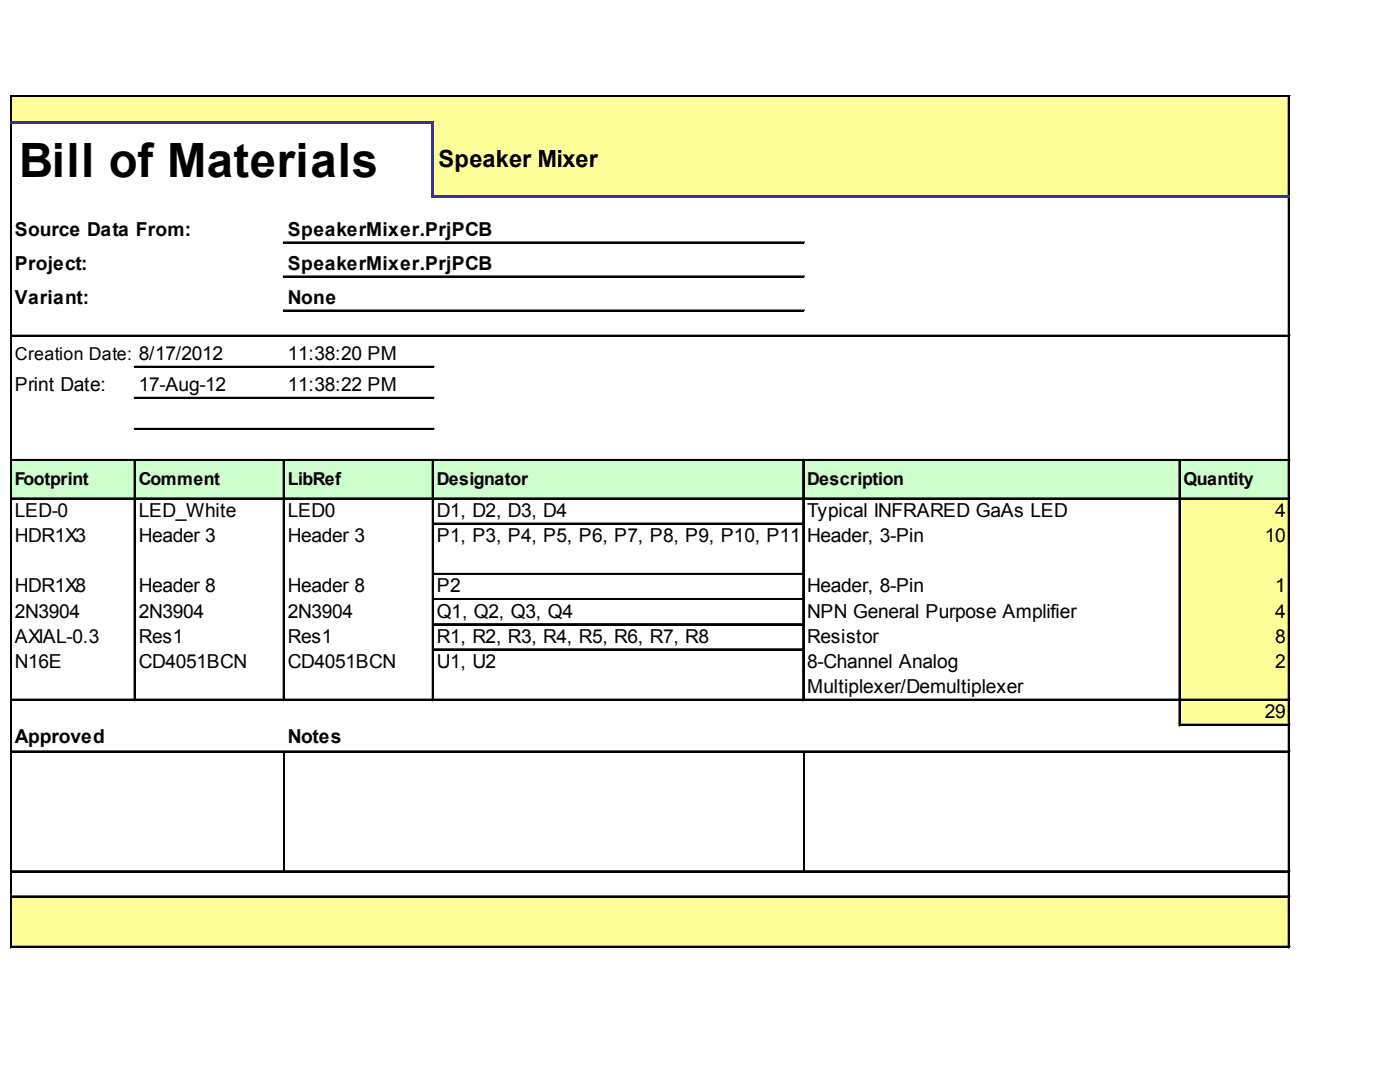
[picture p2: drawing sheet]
<svg xmlns="http://www.w3.org/2000/svg" width="271mm" height="207mm" viewBox="0 0 271 207" stroke-linecap="round" stroke-linejoin="round" font-family="sans-serif">
<defs><g id="words">
<text font-size="9.2" x="3.7" y="34.2">Bill of Materials</text>
<text font-size="4.6" x="84.8" y="32.4">Speaker Mixer</text>
<g font-size="3.7">
<text x="2.9" y="45.6">Source Data From:</text>
<text x="55.7" y="45.6">SpeakerMixer.PrjPCB</text>
<text x="2.9" y="52.2">Project:</text>
<text x="55.7" y="52.2">SpeakerMixer.PrjPCB</text>
<text x="2.9" y="58.8">Variant:</text>
<text x="55.7" y="58.8">None</text>
<text x="55.7" y="69.6">11:38:20 PM</text>
<text x="2.9" y="75.7">Print Date:</text>
<text x="26.9" y="75.7">17-Aug-12</text>
<text x="55.7" y="75.7">11:38:22 PM</text>
<text x="2.9" y="100">LED-0</text>
<text x="26.9" y="100">LED_White</text>
<text x="55.7" y="100">LED0</text>
<text x="84.5" y="100">D1, D2, D3, D4</text>
<text x="156.2" y="100">Typical INFRARED GaAs LED</text>
<text x="246.8" y="100">4</text>
<text x="2.9" y="104.8">HDR1X3</text>
<text x="26.9" y="104.8">Header 3</text>
<text x="55.7" y="104.8">Header 3</text>
<text x="84.5" y="104.8">P1, P3, P4, P5, P6, P7, P8, P9, P10, P11</text>
<text x="156.2" y="104.8">Header, 3-Pin</text>
<text x="244.8" y="104.8">10</text>
<text x="2.9" y="114.6">HDR1X8</text>
<text x="2.9" y="119.4">2N3904</text>
<text x="26.9" y="114.6">Header 8</text>
<text x="26.9" y="119.4">2N3904</text>
<text x="55.7" y="114.6">Header 8</text>
<text x="55.7" y="119.4">2N3904</text>
<text x="84.5" y="114.6">P2</text>
<text x="84.5" y="119.4">Q1, Q2, Q3, Q4</text>
<text x="156.2" y="114.6">Header, 8-Pin</text>
<text x="156.2" y="119.4">NPN General Purpose Amplifier</text>
<text x="246.8" y="114.6">1</text>
<text x="246.8" y="119.4">4</text>
<text x="2.9" y="124.3">AXIAL-0.3</text>
<text x="26.9" y="124.3">Res1</text>
<text x="55.7" y="124.3">Res1</text>
<text x="84.5" y="124.3">R1, R2, R3, R4, R5, R6, R7, R8</text>
<text x="156.2" y="124.3">Resistor</text>
<text x="246.8" y="124.3">8</text>
<text x="2.9" y="129.1">N16E</text>
<text x="26.9" y="129.1">CD4051BCN</text>
<text x="55.7" y="129.1">CD4051BCN</text>
<text x="84.5" y="129.1">U1, U2</text>
<text x="156.2" y="129.1">8-Channel Analog</text>
<text x="246.8" y="129.1">2</text>
<text x="156.2" y="134">Multiplexer/Demultiplexer</text>
<text x="2.9" y="143.7">Approved</text>
<text x="55.7" y="143.7">Notes</text>
<text x="244.8" y="138.9">29</text>
</g>
<g font-size="3.4">
<text x="2.9" y="69.7">Creation Date: 8/17/2012</text>
<text x="2.9" y="93.7">Footprint</text>
<text x="26.9" y="93.7">Comment</text>
<text x="55.7" y="93.7">LibRef</text>
<text x="84.5" y="93.7">Designator</text>
<text x="156.2" y="93.7">Description</text>
<text x="229.1" y="93.7">Quantity</text>
</g>
</g></defs>
<g fill="#ff9">
<path d="M2.2 18.7h247.4v5.2h-247.4z"/>
<path d="M83.7 23.7h165.9v14.5h-165.9z"/>
</g>
<path d="M2.2 88.9h247.4v7.7h-247.4z" fill="#cfc"/>
<g fill="#ff9">
<path d="M228.2 96.3h21.4v5.2h-21.4z"/>
<path d="M228.2 101.2h21.4v10h-21.4z"/>
<path d="M228.2 110.9h21.4v5.2h-21.4z"/>
<path d="M228.2 115.8h21.4v5.1h-21.4z"/>
<path d="M228.2 120.6h21.4v5.2h-21.4z"/>
<path d="M228.2 125.5h21.4v10h-21.4z"/>
<path d="M228.2 135.2h21.4v5.2h-21.4z"/>
<path d="M2.2 173.3h247.4v10h-247.4z"/>
</g>
<path d="M2 18.5v4.9M2.1 18.5v4.9M249.3 18.8v18.9M249.5 18.8v18.9" fill="none" stroke="#000" stroke-width=".29"/>
<path d="M83.4 23.9h.6v14.3h-.6z" fill="#339"/>
<g fill="none" stroke="#000" stroke-width=".29">
<path d="M2.3 18.5h247.3M2.3 18.6h247.3M2 23.9v159.4M2.1 23.9v159.4M249.3 38.2v145.1M249.5 38.2v145.1M26 89.2v46.3M26.1 89.2v46.3M54.8 89.2v46.3M55 89.2v46.3M83.7 89.2v46.3M83.8 89.2v46.3"/>
<path d="M155.4 89.2v46.3M155.5 89.2v46.3M228.2 89.2v51.2M228.4 89.2v51.2M55 145.5v22.9M155.5 145.5v22.9"/>
</g>
<g fill="#339">
<path d="M2 23.4h82v.5h-82z"/>
<path d="M84 37.7h165.6v.5h-165.6z"/>
</g>
<g fill="none" stroke="#000" stroke-width=".29">
<path d="M54.8 46.8h100.9M54.8 47h100.9M54.8 53.4h100.9M54.8 53.5h100.9M54.8 60h100.9M2.3 64.8h247.3M2.3 65h247.3M26 70.9h58M26 71h58M26 76.9h58M26 77h58M54.8 60.1h100.9"/>
<path d="M2.3 88.9h247.3M2.3 89h247.3M2.3 96.3h247.3M2.3 96.5h247.3M26 82.9h58M26 83h58M84 101.2h71.4M84 101.3h71.4M84 110.9h71.4M84 111h71.4M84 115.8h71.4M84 115.9h71.4"/>
<path d="M2.3 135.2h247.3M2.3 135.4h247.3M84 120.6h71.4M84 120.8h71.4M84 125.5h71.4M84 125.6h71.4M2.3 145.2h247.3M2.3 145.4h247.3M228.5 140.1h21.1M228.5 140.2h21.1M2.3 168.4h247.3M2.3 168.5h247.3"/>
<path d="M2.3 173.3h247.3M2.3 173.4h247.3M2.3 183h247.3M2.3 183.1h247.3"/>
</g>
<use href="#words"/>
</svg>
